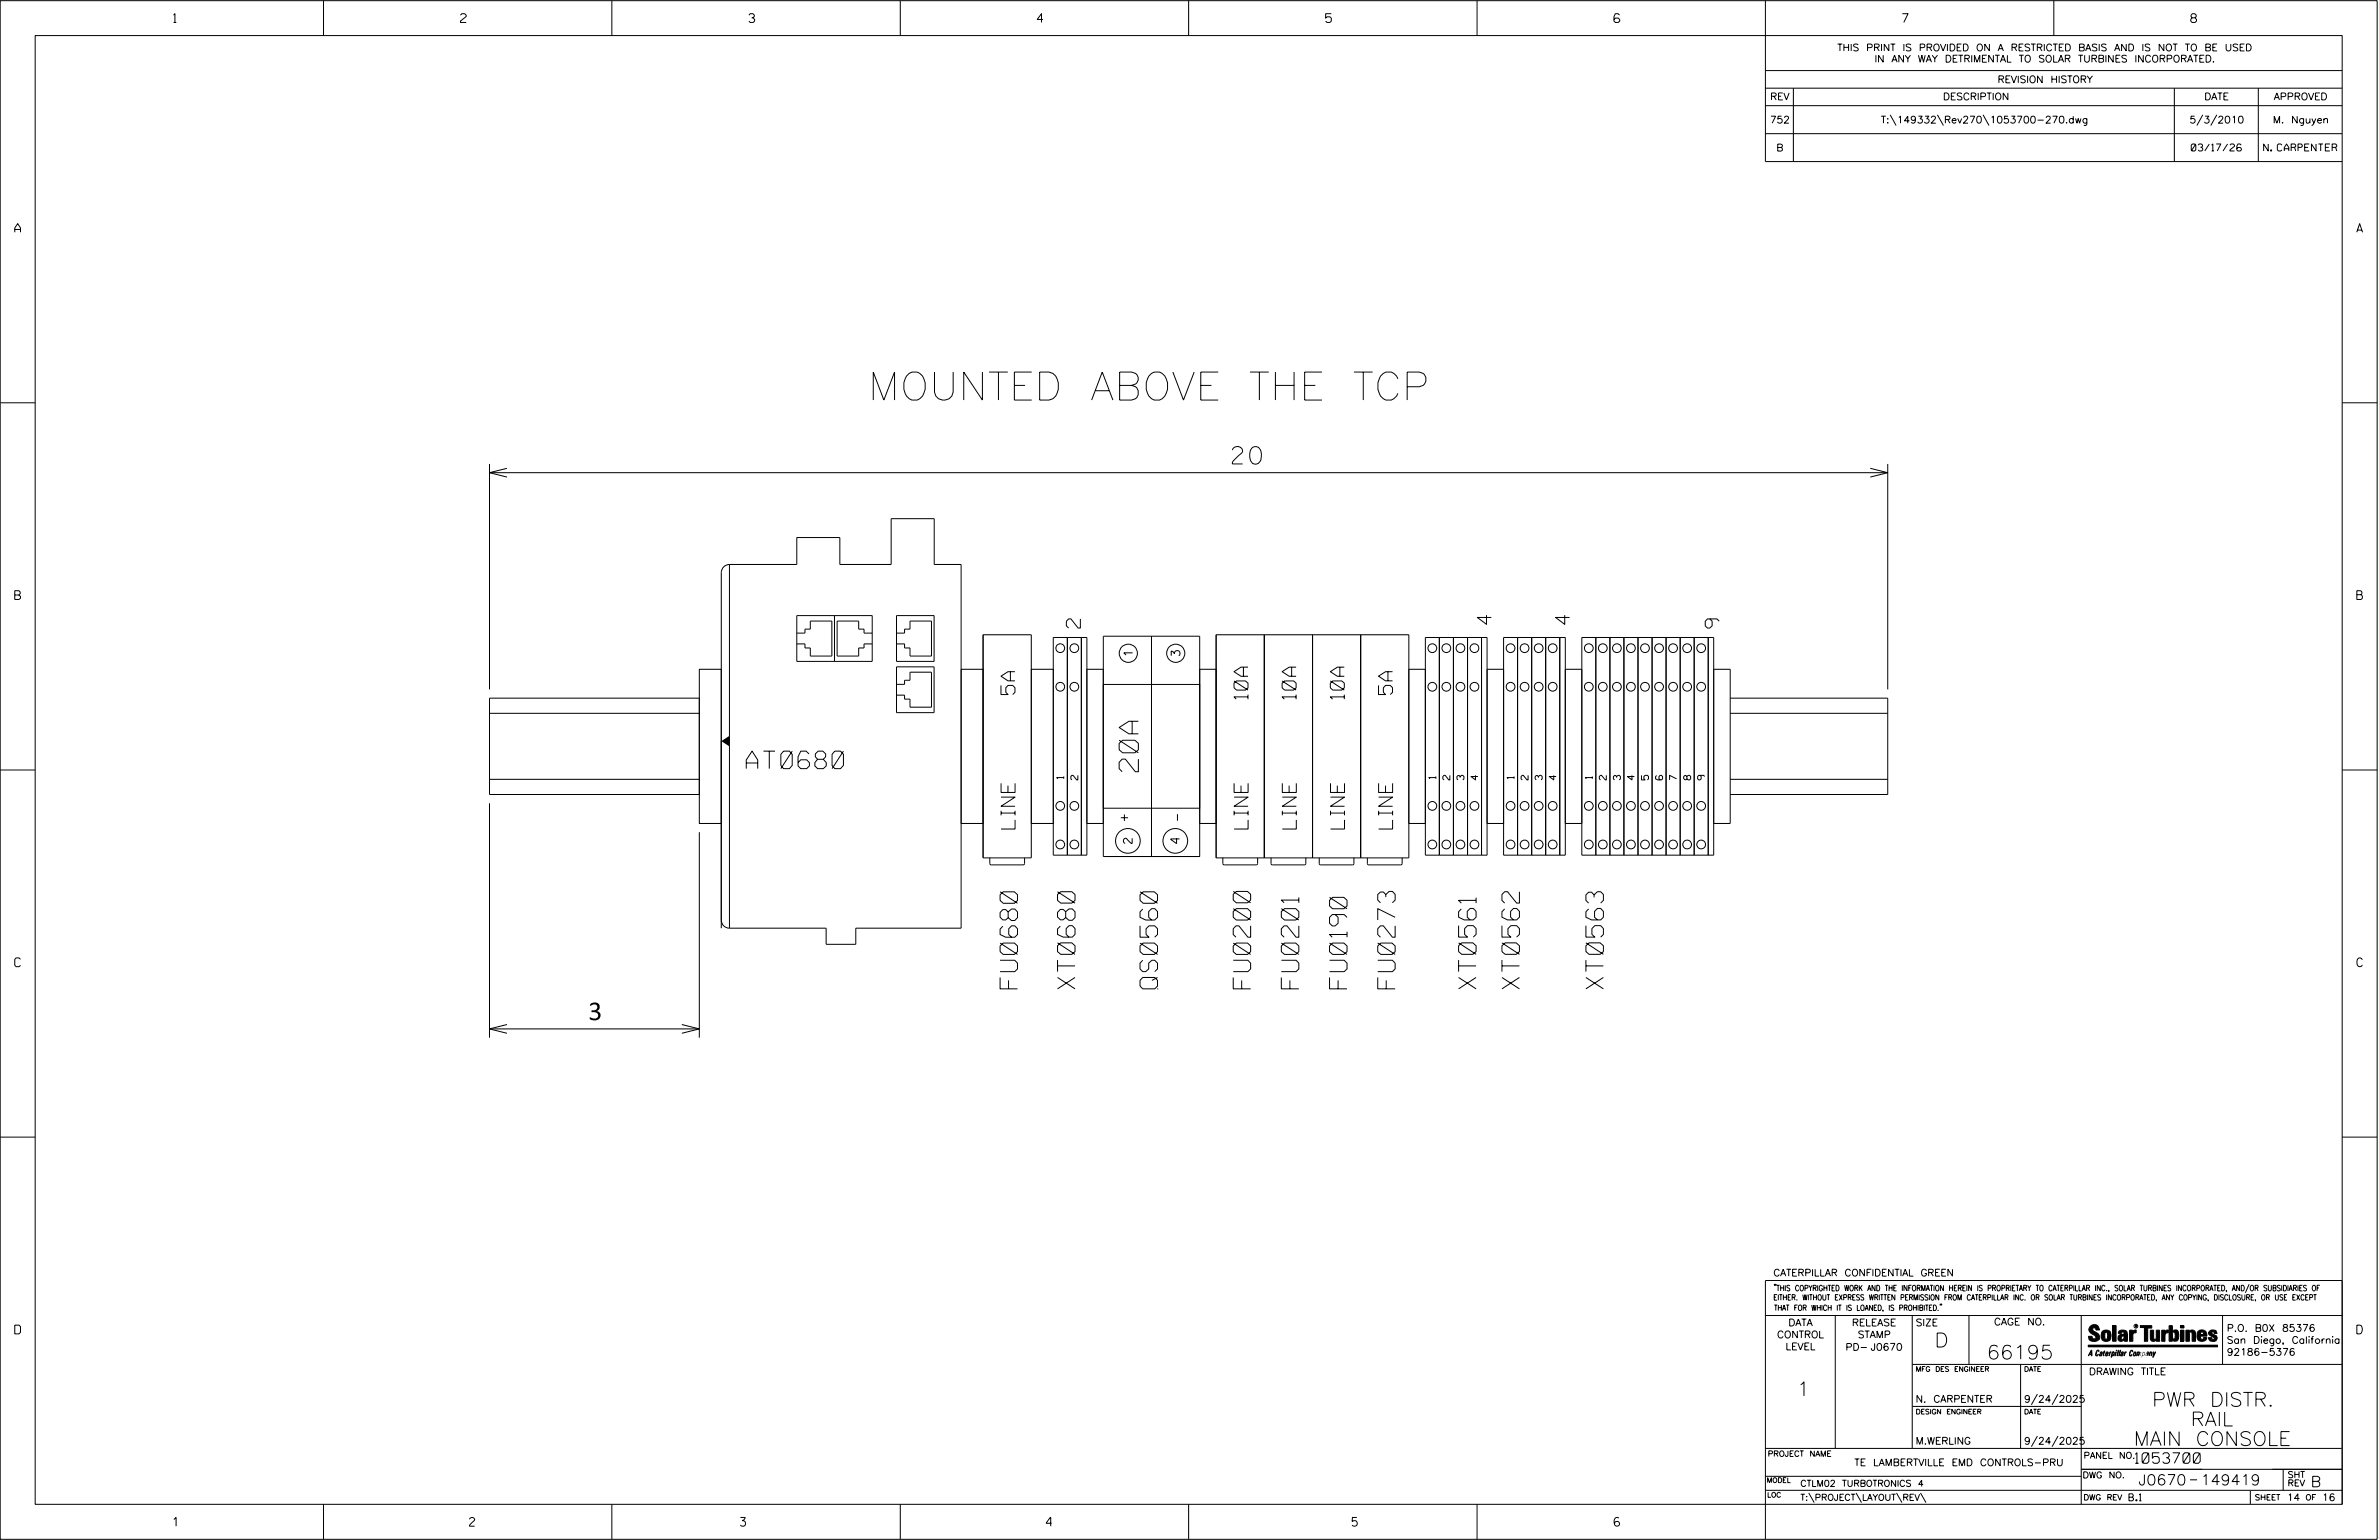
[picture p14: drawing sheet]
<svg xmlns="http://www.w3.org/2000/svg" width="864mm" height="559mm" viewBox="0 0 864 559" stroke-linecap="round" stroke-linejoin="round" font-family="sans-serif">
<defs><g id="words">
<text font-size="10.2" x="315.1" y="145.2">MOUNTED ABOVE THE TCP</text>
<text font-size="7" x="413.2" y="280" transform="rotate(-90 413.2 280)">20A</text>
<g font-size="6.3">
<text x="447.4" y="168.4">20</text>
<text x="270.9" y="278.9">AT0680</text>
<text x="369.4" y="358.8" transform="rotate(-90 369.4 358.8)">FU0680</text>
<text x="390.2" y="358.8" transform="rotate(-90 390.2 358.8)">XT0680</text>
<text x="420.2" y="358.8" transform="rotate(-90 420.2 358.8)">QS0560</text>
<text x="454" y="358.8" transform="rotate(-90 454 358.8)">FU0200</text>
<text x="471.5" y="358.8" transform="rotate(-90 471.5 358.8)">FU0201</text>
<text x="489" y="358.8" transform="rotate(-90 489 358.8)">FU0190</text>
<text x="506.5" y="358.8" transform="rotate(-90 506.5 358.8)">FU0273</text>
<text x="535.8" y="358.8" transform="rotate(-90 535.8 358.8)">XT0561</text>
<text x="551.6" y="358.8" transform="rotate(-90 551.6 358.8)">XT0562</text>
<text x="582" y="358.8" transform="rotate(-90 582 358.8)">XT0563</text>
<text x="213.6" y="370.2">3</text>
</g>
<g font-size="5.1">
<text x="392.2" y="227.9" transform="rotate(-90 392.2 227.9)">2</text>
<text x="541.4" y="226.5" transform="rotate(-90 541.4 226.5)">4</text>
<text x="569.8" y="226.5" transform="rotate(-90 569.8 226.5)">4</text>
<text x="624.1" y="227.9" transform="rotate(-90 624.1 227.9)">9</text>
<text x="368.4" y="252" transform="rotate(-90 368.4 252)">5A</text>
<text x="453" y="253.7" transform="rotate(-90 453 253.7)">10A</text>
<text x="470.5" y="253.7" transform="rotate(-90 470.5 253.7)">10A</text>
<text x="488" y="253.7" transform="rotate(-90 488 253.7)">10A</text>
<text x="505.5" y="252" transform="rotate(-90 505.5 252)">5A</text>
<text x="368.5" y="300.8" transform="rotate(-90 368.5 300.8)">LINE</text>
<text x="453.1" y="300.8" transform="rotate(-90 453.1 300.8)">LINE</text>
<text x="470.6" y="300.8" transform="rotate(-90 470.6 300.8)">LINE</text>
<text x="488.1" y="300.8" transform="rotate(-90 488.1 300.8)">LINE</text>
<text x="505.5" y="300.8" transform="rotate(-90 505.5 300.8)">LINE</text>
<text x="702.3" y="488.8">D</text>
<text x="721.2" y="493.2">66195</text>
<text x="652.2" y="506.5">1</text>
<text x="781.2" y="510.3">PWR DISTR.</text>
<text x="795.3" y="517.4">RAIL</text>
<text x="774.6" y="524.5">MAIN CONSOLE</text>
</g>
<g font-size="3.8">
<text x="775.1" y="531">1053700</text>
<text x="776.3" y="538.9">J0670</text>
<text x="798.8" y="538.9">149419</text>
<text x="838.8" y="539.5">B</text>
</g>
<g font-size="3.2">
<text x="63" y="8.2">1</text>
<text x="167.2" y="8.2">2</text>
<text x="271.8" y="8.2">3</text>
<text x="376.5" y="8.2">4</text>
<text x="481.2" y="8.2">5</text>
<text x="690.6" y="8.2">7</text>
<text x="795.3" y="8.2">8</text>
<text x="5.4" y="84.3">A</text>
<text x="855.5" y="84.3">A</text>
<text x="5.4" y="217.5">B</text>
<text x="855.6" y="217.5">B</text>
<text x="411.1" y="237.9" transform="rotate(-90 411.1 237.9)">1</text>
<text x="428.3" y="237.9" transform="rotate(-90 428.3 237.9)">3</text>
<text x="411" y="306" transform="rotate(-90 411 306)">2</text>
<text x="428.2" y="306" transform="rotate(-90 428.2 306)">4</text>
<text x="5.4" y="350.8">C</text>
<text x="855.6" y="350.8">C</text>
<text x="5.4" y="484">D</text>
<text x="855.6" y="484">D</text>
<text x="62.8" y="553.8">1</text>
<text x="170.4" y="553.8">2</text>
<text x="268.8" y="553.8">3</text>
<text x="379.8" y="553.8">4</text>
<text x="490.8" y="553.8">5</text>
<text x="585.9" y="553.8">6</text>
</g>
<g font-size="2.5">
<text x="666.9" y="18.5">THIS PRINT IS PROVIDED ON A RESTRICTED BASIS AND IS NOT TO BE USED</text>
<text x="680.5" y="22.6">IN ANY WAY DETRIMENTAL TO SOLAR TURBINES INCORPORATED.</text>
<text x="725.1" y="30">REVISION HISTORY</text>
<text x="642.6" y="36.3">REV</text>
<text x="705.3" y="36.3">DESCRIPTION</text>
<text x="800.2" y="36.3">DATE</text>
<text x="825.4" y="36.3">APPROVED</text>
<text x="642.5" y="44.7">752</text>
<text x="682.8" y="44.7">T:\149332\Rev270\1053700-270.dwg</text>
<text x="794.8" y="44.7">5/3/2010</text>
<text x="825.1" y="44.7">M. Nguyen</text>
<text x="644.8" y="54.8">B</text>
<text x="795.4" y="54.8">03/17/26</text>
<text x="821.7" y="54.8">N. CARPENTER</text>
<text x="386.2" y="282.6" transform="rotate(-90 386.2 282.6)">1</text>
<text x="391.3" y="283" transform="rotate(-90 391.3 283)">2</text>
<text x="521.2" y="282.6" transform="rotate(-90 521.2 282.6)">1</text>
<text x="526.3" y="283" transform="rotate(-90 526.3 283)">2</text>
<text x="531.4" y="283" transform="rotate(-90 531.4 283)">3</text>
<text x="536.5" y="283" transform="rotate(-90 536.5 283)">4</text>
<text x="549.6" y="282.6" transform="rotate(-90 549.6 282.6)">1</text>
<text x="554.7" y="283" transform="rotate(-90 554.7 283)">2</text>
<text x="559.8" y="283" transform="rotate(-90 559.8 283)">3</text>
<text x="564.9" y="283" transform="rotate(-90 564.9 283)">4</text>
<text x="578" y="282.6" transform="rotate(-90 578 282.6)">1</text>
<text x="583.1" y="283" transform="rotate(-90 583.1 283)">2</text>
<text x="588.2" y="283" transform="rotate(-90 588.2 283)">3</text>
<text x="593.3" y="283" transform="rotate(-90 593.3 283)">4</text>
<text x="598.4" y="283" transform="rotate(-90 598.4 283)">5</text>
<text x="603.5" y="283" transform="rotate(-90 603.5 283)">6</text>
<text x="608.6" y="283" transform="rotate(-90 608.6 283)">7</text>
<text x="613.7" y="283" transform="rotate(-90 613.7 283)">8</text>
<text x="618.8" y="283" transform="rotate(-90 618.8 283)">9</text>
<text x="643.8" y="463">CATERPILLAR CONFIDENTIAL GREEN</text>
<text x="645.1" y="485.5">CONTROL</text>
<text x="649.2" y="481.1">DATA</text>
<text x="672.3" y="481.1">RELEASE</text>
<text x="674.4" y="485.5">STAMP</text>
<text x="695.4" y="481.1">SIZE</text>
<text x="723.8" y="480.8">CAGE NO.</text>
<text x="808.4" y="483.1">P.O. B0X 85376</text>
<text x="648.2" y="489.8">LEVEL</text>
<text x="669.9" y="490">PD- J0670</text>
<text x="808.4" y="487.5">San Diego, California</text>
<text x="808.4" y="491.8">92186-5376</text>
<text x="758.3" y="498.9">DRAWING TITLE</text>
<text x="695.4" y="508.9">N. CARPENTER</text>
<text x="734.8" y="508.9">9/24/2025</text>
<text x="695.4" y="524.1">M.WERLING</text>
<text x="734.8" y="524.1">9/24/2025</text>
<text x="673.2" y="531.9">TE LAMBERTVILLE EMD CONTROLS-PRU</text>
<text x="772.8" y="544.6">B.1</text>
<text x="830.2" y="544.6">14</text>
<text x="842.9" y="544.6">16</text>
</g>
<g font-size="2.3">
<text x="756.4" y="529.2">PANEL NO.</text>
<text x="653.5" y="539.4">CTLM02 TURBOTRONICS 4</text>
<text x="756" y="536.3">DWG NO.</text>
<text x="830.4" y="539.3">REV</text>
<text x="830.4" y="536.2">SHT</text>
<text x="653.5" y="544.5">T:\PROJECT\LAYOUT\REV\</text>
</g>
<g font-size="2">
<text x="643.8" y="468.4">&quot;THIS COPYRIGHTED WORK AND THE INFORMATION HEREIN IS PROPRIETARY TO CATERPILLAR INC., SOLAR TURBINES INCORPORATED, AND/OR SUBSIDIARIES OF</text>
<text x="643.8" y="471.8">EITHER. WITHOUT EXPRESS WRITTEN PERMISSION FROM CATERPILLAR INC. OR SOLAR TURBINES INCORPORATED, ANY COPYING, DISCLOSURE, OR USE EXCEPT</text>
<text x="644" y="475.6">THAT FOR WHICH IT IS LOANED, IS PROHIBITED.&quot;</text>
<text x="641.7" y="528.5">PROJECT NAME</text>
<text x="756.3" y="544.3">DWG REV</text>
<text x="818.5" y="544.3">SHEET</text>
<text x="836.9" y="544.3">OF</text>
</g>
<g font-size="1.8">
<text x="695.4" y="497.6">MFG DES ENGINEER</text>
<text x="734.8" y="497.6">DATE</text>
<text x="695.4" y="513.1">DESIGN ENGINEER</text>
<text x="734.8" y="513.1">DATE</text>
<text x="641.3" y="538">MODEL</text>
<text x="641.5" y="543.3">LOC</text>
</g>
<text font-size=".9" x="775.1" y="481.7">R</text>
</g></defs>
<g fill="none" stroke="#000" stroke-width=".36">
<path d="M.1 .2h862.8v558.4h-862.8zM12.8 12.9h837.4v533h-837.4zM117.4 .2v12.7M222.1 .2v12.7M326.8 .2v12.7M431.5 .2v12.7M536.2 .2v12.7M587.9 5.5l-.5-.5h-1l-.5 1v1.7l.5 .4h1l.6-.4v-.6l-.6-.5h-1l-.5 .5M640.9 .2v58.4h209.3M745.6 .2v12.7M640.9 25.6h209.3M640.9 32h209.3"/>
<path d="M640.9 38.3h209.3M651 32v26.6M789.3 32v26.6M819.8 32v26.6M640.9 48.5h209.3M686.2 41.7l2.1 3.8M703.3 41.7l2.2 3.8M719.9 41.7l2.1 3.8M799.6 41.7l-2.1 3.8M804.7 41.7l-2.2 3.8M.1 146.2h12.7M850.2 146.2h12.7"/>
<path d="M177.7 168.3v81.9M177.7 171.5h507.6M184 169.9l-6.3 1.6 6.3 1.6M678.9 169.9l6.4 1.6-6.4 1.6M685.3 168.3v81.9M264.8 204.8a3 3 0 0 0-3 3v129M264.8 204.8v132M264.8 204.8h24.4v-9.7h15.7v9.7h18.6v-16.6h15.6v16.6h9.8v132h-38.2v5.9h-10.8v-5.9h-35.1M289.2 229.7h3v-1.4h1.9v-2.9h7.9v12.7h-7.9v-3h-1.9v-1.5h-3M289.2 223.4h27.4v16.6h-27.4zM302.9 223.4v16.6M316.6 229.7h-2.9v-1.4h-2v-2.9h-7.8v12.7h7.8v-3h2v-1.5h2.9"/>
<path d="M325.4 229.7h3v-1.4h1.9v-2.9h7.8v12.7h-7.8v-3h-1.9v-1.5h-3M325.4 223.4h13.7v16.6h-13.7zM356.9 230.3h17.5v81h-17.5zM382.3 231.3h12.2v79h-12.2zM387.5 231.3v79M392.5 231.3v79M400.5 230.9h35v79.9h-35zM418 230.9v79.9M441.5 230.3h69.9v81h-69.9zM459 230.3v81M476.5 230.3v81M493.9 230.3v81"/>
<path d="M517.4 231.3h22.4v79h-22.4zM522.5 231.3v79M527.6 231.3v79M532.7 231.3v79M537.8 231.3v79M545.8 231.3h22.4v79h-22.4zM550.9 231.3v79M556 231.3v79M561.1 231.3v79M566.2 231.3v79M574.2 231.3h47.9v79h-47.9zM579.3 231.3v79"/>
<path d="M584.4 231.3v79M589.5 231.3v79M594.6 231.3v79M599.7 231.3v79M604.8 231.3v79M609.9 231.3v79M615 231.3v79M620.1 231.3v79M177.7 253.3h76.2v35h-76.2zM177.7 258.8h76.2M253.9 242.9h7.9v55.9h-7.9zM325.4 248.3h3v-1.5h1.9v-2.9h7.8v12.7h-7.8v-2.9h-1.9v-1.5h-3"/>
<path d="M325.4 242h13.7v16.6h-13.7zM348.9 242.9h8v55.9h-8zM374.4 242.9h8v55.9h-8zM394.5 242.9h6M400.5 248.4h35v44.9h-35zM435.5 242.9h6M511.4 242.9h6M539.8 242.9h6M568.2 242.9h6M622.1 242.9h6v55.9h-6M628.1 253.3h57.2v35h-57.2M628.1 258.8h57.2"/>
<path d="M.1 279.4h12.7M850.2 279.4h12.7M177.7 291.5v85M177.7 282.8h76.2M394.5 298.8h6M406.9 296.7h2.6M408.2 295.5v2.4M427.4 295.4v2.4M435.5 298.8h6M511.4 298.8h6M539.8 298.8h6M568.2 298.8h6"/>
<path d="M628.1 282.8h57.2M253.9 302v74.5M359.3 311.3v2l.5 .5h11.6l.5-.5v-2M443.9 311.3v2l.5 .5h11.6l.5-.5v-2M461.4 311.3v2l.5 .5h11.6l.5-.5v-2M478.9 311.3v2l.5 .5h11.6l.5-.5v-2M496.4 311.3v2l.5 .5h11.6l.5-.5v-2M261.8 333.9a2.95 2.95 0 0 0 3 2.9M177.7 373.3h76.2M184 371.8l-6.3 1.5 6.3 1.6M247.5 371.8l6.4 1.5-6.4 1.6M.1 412.6h12.7"/>
<path d="M850.2 412.6h12.7M640.9 477.3h209.3M644.2 466.1l-.1 .4M644.7 466.1l-.2 .4M666.2 477.3v48.3M694.2 477.3v48.3M704.4 473.3l-.1 .4M704.8 473.3l-.1 .4M714.8 477.3v17.8M755.5 477.3v68.6M806.8 477.3v17.8M816.5 466l-1.4 3.1"/>
<path d="M850.2 464.6h-209.3v94M850.2 464.8v81.1M694.2 495.1h156M733.5 495.1v30.5M758.6 481.4a2.02 2.02 0 0 1 3.1-.1l.5 1.3h-1.3l-.2-.6-.4-.2-.6 .1-.1 .4 .4 .7a2.46 2.46 0 0 1 2.2 2.9 2.83 2.83 0 0 1-3.8 .3l-.3-1.3h1.3l.2 .7 .6 .3 .5-.2 .2-.5-.4-.6-1.9-1.2-.4-.9zM759.2 491.3h-.7l.7-1.2v1.9h.2l-.1-2.1-1.3 2.1 .5-.5h.7M761.3 490l.3-.2 .4 .3-.1 .3-.3-.4-.4 .3-.3 1.6h.4l.4-.5-.3 .6-.4 .1-.3-.4zM762.6 490.6l.5-.1-.1 1.4h-.9a.74 .74 0 0 1 .9-.8l-.3 .7-.5 .1 .2-.5 .6-.2v-.5l-.7 .2zM763 483.2a2.17 2.17 0 0 1 3.1 0l.3 1.4-.3 1.5a2.17 2.17 0 0 1-3.1 0l-.3-1.5zM763.6 490.5l.4-.4 .2 .6h-.3l-.3 .9 .2 .4-.3-.1zM764.1 483.7l.5-.4 .4 .3v2.2l-.4 .2-.5-.2zM764.6 491.1l.6 .2v-.7l-.4-.1-.4 .6-.1 .8h.6"/>
<path d="M764.6 491.1l-.1 .8h.4M764.6 482.6v.8M764.8 490.7l.4 .1v.3h-.6zM765 491.5l-.1 .4zM766 490.5l-.5 1.5zM766 490.8l.4-.3-.4 .4M766.9 481h1.3v5.7h-1.3zM767 490.8l.5 .1-.3 .8-.4 .2zM767.3 490.5h-.5l-.5 2M767.3 490.5a.8 .8 0 0 1 .2 1 .8 .8 0 0 1-.9 .4l-.1 .6M767.3 490.5l-.1 .2M768.1 490.5l-.4 1.5z"/>
<path d="M768.2 489.9h.3l-.1 .2h-.2zM769 489.9l-.5 2.1zM769.7 489.9l-.6 2.1zM770.1 491.4l.5-.3-.5 .8zM770.4 491.9h.1M770.6 491.1l.1-.4-.7 .2 .1-.3 .6-.1 .2 .3-.5 1.1M770.6 491.1a.74 .74 0 0 0-.8 .8h.6M771 484.8h-.7l-.3 .6 .4 .7 .5-.3 .1-2.4h-.8l-.1 .4h-1.2a1.71 1.71 0 0 1 1.8-1.3 1.71 1.71 0 0 1 1.6 1.4v2.8h-1.1l-.1-.6M771 484.2l-1.5 .1a1.41 1.41 0 0 0 0 2.4l.5 .1 1.1-.7M771.2 486.1h-.1M771.4 490.5l.1 .3 .4-.3-.9 1.5zM771.5 490.8h.1"/>
<path d="M773 482.7h1.2v.5l.5-.5 .7-.1v1h-.6l-.5 .4-.1 2.7h-1.2zM773.3 490.3l.6-.4 .4 .2-.1 .4-.3-.4a1.28 1.28 0 0 0-.5 1.8l.6-.4-.1 .4-.8 .1zM774.7 490.8l.5-.3a.88 .88 0 0 1 .2 .9 .88 .88 0 0 1-.7 .7l-.2-.2zM774.8 490.9h.5l-.3 1h-.3l-.2-.2zM775.2 490.5l-.1 .2M776.8 481h4.3v.9h-1.5v4.8h-1.3M776.8 490.6l-.8 .2v-.3l-.4 1.5 .8-1.3v1.3l.3-1.2M779.3 491.1h.4M779.6 490.5h.3l-.3 1.4M779.6 490.7h.2l-.1 .4M779.7 491.1l-.1 .4M779.7 491.1l-.4 .2"/>
<path d="M780.1 492l.4-1.5 .1 .3 .3-.3 .3 .2-.3 1.3v-1.3l-.7 1.3M780.6 482.7h1.2v2.7l.1 .4 .4 .3 .4-.7v-2.7h1.2l.1 4h-1.3v-.5l-1.1 .6-.7-.3-.3-.7zM781.6 492.5l1-2-.8 1.3-.2-1.3-.2 2M784.7 482.7h1.2v.5l.5-.5 .7-.1v1h-.5l-.6 .4-.1 2.7h-1.2zM787.4 481h1.2v2a1.4 1.4 0 0 1 2.2 .2l.1 1.4-.4 1.9-1.5 .1-.4-.5v-1l.5 .9 .5-.3v-2.1l-.5-.4-.5 .7v2.8h-1.2zM791.5 482.7h1.3v4h-1.3zM791.5 481h1.3v.9h-1.3zM793.5 482.7h1.3v.4l.7-.5 1.1 .2 .4 .6v3.3h-1.2l-.3-3.4-.7 .2v3.2h-1.3zM794.8 483.1h.1M797.7 483.2a1.92 1.92 0 0 1 2.4-.5 1.92 1.92 0 0 1 1 2.1h-2.3v.8l.6 .5 .5-.3v-.5h1.2a1.83 1.83 0 0 1-2.1 1.4 1.83 1.83 0 0 1-1.5-2.1zM798.8 484.2v.6M799.1 483.4h.6l.2 .8h-1.1z"/>
<path d="M804.6 482.9a1.84 1.84 0 0 0-2.9 .8 3.3 3.3 0 0 0 2.2 1.9l-.5 .5-.4-.3-.1-.4h-1.2l.1 .6a1.92 1.92 0 0 0 2.9 .4M804.9 483.8h-1.2l-.2-.6-.5 .1-.1 .3 .1 .3 1.8 .9M805.1 488.1h-47.1v.6h47.1M694.2 510.3h61.3M739.6 505.8l-2.2 3.9M747.1 505.8l-2.2 3.9M640.9 525.6h209.2M640.9 535.7h114.6M739.6 521.1l-2.2 3.8M747.1 521.1l-2.2 3.8M755.5 533.2h94.7M795 537h2.6"/>
<path d="M828.8 533.2v7.6M117.4 545.9v12.7M222.1 545.9v12.7M326.8 545.9v12.7M431.5 545.9v12.7M536.2 545.9v12.7M640.9 540.8h209.3M656.6 541.7l2 3.5M673.8 541.7l1.9 3.5M688.4 541.7l2 3.5M697.2 541.7l1.9 3.5M816.9 541v4.9"/>
<circle cx="384.9" cy="235.2" r="1.59"/>
<circle cx="390" cy="235.2" r="1.59"/>
<circle cx="409.6" cy="237" r="3.3"/>
<circle cx="426.8" cy="237" r="3.3"/>
<circle cx="519.9" cy="235.2" r="1.58"/>
<circle cx="525" cy="235.2" r="1.59"/>
<circle cx="530.2" cy="235.2" r="1.59"/>
<circle cx="535.2" cy="235.2" r="1.59"/>
<circle cx="548.3" cy="235.2" r="1.58"/>
<circle cx="553.4" cy="235.2" r="1.59"/>
<circle cx="558.6" cy="235.2" r="1.59"/>
<circle cx="563.6" cy="235.2" r="1.59"/>
<circle cx="576.7" cy="235.2" r="1.58"/>
<circle cx="581.8" cy="235.2" r="1.59"/>
<circle cx="587" cy="235.2" r="1.59"/>
<circle cx="592" cy="235.2" r="1.59"/>
<circle cx="597.1" cy="235.2" r="1.59"/>
<circle cx="602.2" cy="235.2" r="1.58"/>
<circle cx="607.3" cy="235.2" r="1.59"/>
<circle cx="612.5" cy="235.2" r="1.59"/>
<circle cx="617.5" cy="235.2" r="1.59"/>
<circle cx="384.9" cy="249.2" r="1.59"/>
<circle cx="390" cy="249.2" r="1.59"/>
<circle cx="519.9" cy="249.2" r="1.58"/>
<circle cx="525" cy="249.2" r="1.59"/>
<circle cx="530.2" cy="249.2" r="1.59"/>
<circle cx="535.2" cy="249.2" r="1.59"/>
<circle cx="548.3" cy="249.2" r="1.58"/>
<circle cx="553.4" cy="249.2" r="1.59"/>
<circle cx="558.6" cy="249.2" r="1.59"/>
<circle cx="563.6" cy="249.2" r="1.59"/>
<circle cx="576.7" cy="249.2" r="1.58"/>
<circle cx="581.8" cy="249.2" r="1.59"/>
<circle cx="587" cy="249.2" r="1.59"/>
<circle cx="592" cy="249.2" r="1.59"/>
<circle cx="597.1" cy="249.2" r="1.59"/>
<circle cx="602.2" cy="249.2" r="1.58"/>
<circle cx="607.3" cy="249.2" r="1.59"/>
<circle cx="612.5" cy="249.2" r="1.59"/>
<circle cx="617.5" cy="249.2" r="1.59"/>
<circle cx="384.9" cy="292.4" r="1.59"/>
<circle cx="390" cy="292.4" r="1.59"/>
<circle cx="519.9" cy="292.4" r="1.59"/>
<circle cx="525" cy="292.4" r="1.59"/>
<circle cx="530.2" cy="292.4" r="1.59"/>
<circle cx="535.2" cy="292.4" r="1.59"/>
<circle cx="548.3" cy="292.4" r="1.59"/>
<circle cx="553.4" cy="292.4" r="1.59"/>
<circle cx="558.6" cy="292.4" r="1.59"/>
<circle cx="563.6" cy="292.4" r="1.59"/>
<circle cx="576.7" cy="292.4" r="1.59"/>
<circle cx="581.8" cy="292.4" r="1.59"/>
<circle cx="587" cy="292.4" r="1.59"/>
<circle cx="592" cy="292.4" r="1.59"/>
<circle cx="597.1" cy="292.4" r="1.59"/>
<circle cx="602.3" cy="292.4" r="1.59"/>
<circle cx="607.3" cy="292.4" r="1.59"/>
<circle cx="612.5" cy="292.4" r="1.59"/>
<circle cx="617.5" cy="292.4" r="1.59"/>
<circle cx="384.9" cy="306.4" r="1.59"/>
<circle cx="390" cy="306.4" r="1.59"/>
<circle cx="409.4" cy="305.1" r="4.5"/>
<circle cx="426.6" cy="305.1" r="4.5"/>
<circle cx="519.9" cy="306.4" r="1.59"/>
<circle cx="525" cy="306.4" r="1.59"/>
<circle cx="530.2" cy="306.4" r="1.59"/>
<circle cx="535.2" cy="306.4" r="1.59"/>
<circle cx="548.3" cy="306.4" r="1.59"/>
<circle cx="553.4" cy="306.4" r="1.59"/>
<circle cx="558.6" cy="306.4" r="1.59"/>
<circle cx="563.6" cy="306.4" r="1.59"/>
<circle cx="576.7" cy="306.4" r="1.59"/>
<circle cx="581.8" cy="306.4" r="1.59"/>
<circle cx="587" cy="306.4" r="1.59"/>
<circle cx="592" cy="306.4" r="1.59"/>
<circle cx="597.1" cy="306.4" r="1.59"/>
<circle cx="602.3" cy="306.4" r="1.59"/>
<circle cx="607.3" cy="306.4" r="1.59"/>
<circle cx="612.5" cy="306.4" r="1.59"/>
<circle cx="617.5" cy="306.4" r="1.59"/>
<circle cx="775.4" cy="481.2" r=".69"/>
</g>
<g fill="#000">
<path d="M261.8 268.9l3-1.9v3.8zM768.1 490.5l-.4 1.5zM768.2 489.9h.3l-.1 .2h-.2zM769 489.9l-.5 2.1zM769.7 489.9l-.6 2.1zM791.5 481h1.3v.9h-1.3zM791.5 482.7h1.3v4h-1.3zM758 488.1h47.1v.6h-47.1z"/>
<path d="M759.2 489.9l-1.2 2.1 .5-.5h.7v.5h.2zM759.2 490.1v1.2h-.7z" fill-rule="evenodd"/>
<path d="M758.6 481.4a2.02 2.02 0 0 1 3.1-.1l.5 1.3h-1.3l-.2-.6-.4-.2-.6 .1-.1 .4 .4 .7a2.46 2.46 0 0 1 2.2 2.9 2.83 2.83 0 0 1-3.8 .3l-.3-1.3h1.3l.2 .7 .6 .3 .5-.2 .2-.5-.4-.6-1.9-1.2-.4-.9z" fill-rule="evenodd"/>
<path d="M761.3 490l.3-.2 .4 .3-.1 .3-.3-.4-.4 .3-.3 1.6h.4l.4-.5-.3 .6-.4 .1-.3-.4z" fill-rule="evenodd"/>
<path d="M762.6 490.6l.5-.1-.1 1.4h-.9a.74 .74 0 0 1 .9-.8l-.6 .3-.2 .5 .5-.1 .3-.6v-.5l-.7 .2z" fill-rule="evenodd"/>
<path d="M763.6 490.5l.4-.4 .2 .6h-.3l-.3 .9 .2 .4-.3-.1z" fill-rule="evenodd"/>
<path d="M764.8 490.5l.5 .3-.1 .5h-.6l.6-.2v-.3l-.4-.1-.3 1.2h.4l.3-.4-.6 .6-.3-.2v-.4z" fill-rule="evenodd"/>
<path d="M763 483.2a2.17 2.17 0 0 1 3.1 0l.3 1.4-.3 1.5a2.17 2.17 0 0 1-3.1 0l-.3-1.5zM764.1 483.7v2.1l.5 .2 .4-.2v-2.2l-.4-.3z" fill-rule="evenodd"/>
<path d="M766 490.5v.3l.4-.1-.4 .2-.5 1.1z" fill-rule="evenodd"/>
<path d="M766.8 490.5l-.5 2 .3-.6a.71 .71 0 0 0 .9-.5 .71 .71 0 0 0-.4-.9zM767 490.8l.5 .1-.3 .8-.4 .2z" fill-rule="evenodd"/>
<path d="M766.9 481h1.3v5.7h-1.3z" fill-rule="evenodd"/>
<path d="M770.1 490.6l.6-.1 .2 .3-.4 1.2-.5 .1-.2-.5 .3-.5h.5l-.7 .5v.3l.4-.1 .4-.9-.5-.2-.2 .2z" fill-rule="evenodd"/>
<path d="M769.4 482.8l-.5 1h1.2l.1-.4h.8v.8l-1.5 .1a1.41 1.41 0 0 0 0 2.4l.5 .1 1.1-.7 .1 .6h1.1v-2.8a1.79 1.79 0 0 0-2.4-1.2zM770.3 484.8h.7l-.1 1-.5 .3-.4-.7z" fill-rule="evenodd"/>
<path d="M771.4 490.5l.1 .3 .4-.3-.9 1.5z" fill-rule="evenodd"/>
<path d="M773 482.7h1.2v.5l.5-.5 .7-.1v1h-.6l-.5 .4-.1 2.7h-1.2z" fill-rule="evenodd"/>
<path d="M773.3 490.3l.6-.4 .4 .2-.1 .4-.3-.4a1.28 1.28 0 0 0-.5 1.8l.6-.4-.3 .5h-.6z" fill-rule="evenodd"/>
<path d="M774.7 490.8l-.2 1.1h.7a.96 .96 0 0 0 0-1.4zM774.8 490.9h.5l-.1 .6-.5 .4-.2-.2z" fill-rule="evenodd"/>
<path d="M776 490.5v.3l.4-.3 .2 .3 .7-.2-.3 1.4v-1.3l-.6 1.3v-1.3l-.8 1.3z" fill-rule="evenodd"/>
<path d="M776.8 481h4.3v.9h-1.5v4.8h-1.3v-4.8h-1.5z" fill-rule="evenodd"/>
<path d="M777.9 490.5l-.5 2 .3-.6a.71 .71 0 0 0 .9-.5 .71 .71 0 0 0-.4-.9zM778.1 490.8l.3-.1 .1 .4-.5 .8-.2-.5z" fill-rule="evenodd"/>
<path d="M779.3 490.6l.6-.1-.3 1.5-.7-.1a.67 .67 0 0 1 .8-.8l-.6 .3-.1 .5 .4-.1 .4-.9-.4-.2-.3 .2z" fill-rule="evenodd"/>
<path d="M780.5 490.5l.1 .3 .3-.3 .3 .2-.3 1.3v-1.3l-.8 1.3z" fill-rule="evenodd"/>
<path d="M780.6 482.7h1.2v2.7l.1 .4 .4 .3 .4-.7v-2.7h1.2l.1 4h-1.3v-.5l-1.1 .6-.7-.3-.3-.7z" fill-rule="evenodd"/>
<path d="M781.6 490.5l.2 1.3 .8-1.3-1.2 2z" fill-rule="evenodd"/>
<path d="M784.7 482.7h1.2v.5l.5-.5 .7-.1v1h-.5l-.6 .4-.1 2.7h-1.2z" fill-rule="evenodd"/>
<path d="M787.4 481h1.2v2a1.4 1.4 0 0 1 2.2 .2l.1 1.4-.4 1.9-1.5 .1-.4-.5v-1l.5 .9 .5-.3v-2.1l-.5-.4-.5 .7v2.8h-1.2z" fill-rule="evenodd"/>
<path d="M793.5 482.7h1.3v.4a1.29 1.29 0 0 1 2.2 .3v3.3h-1.2l-.3-3.4-.7 .2v3.2h-1.3z" fill-rule="evenodd"/>
<path d="M797.7 483.2a1.92 1.92 0 0 1 2.4-.5 1.92 1.92 0 0 1 1 2.1h-2.3v.8l.6 .5 .5-.3v-.5h1.2a1.83 1.83 0 0 1-2.1 1.4 1.83 1.83 0 0 1-1.5-2.1zM799.1 483.4l-.3 .8h1.1l-.2-.8z" fill-rule="evenodd"/>
<path d="M801.9 483.2a1.94 1.94 0 0 1 3 .1v.5h-1.2l-.2-.6-.5 .1-.1 .3 .1 .3 1.8 .9a1.2 1.2 0 0 1 .1 1.3 1.2 1.2 0 0 1-1.2 .7l-1.6-.4-.4-1h1.2l.1 .4 .4 .3 .5-.5a3.3 3.3 0 0 1-2.2-1.9z" fill-rule="evenodd"/>
<circle cx="761.4" cy="492" r=".07"/>
<circle cx="762.2" cy="485.1" r=".07"/>
<circle cx="769.3" cy="492" r=".07"/>
<circle cx="773.1" cy="486.7" r=".07"/>
<circle cx="791.5" cy="486.7" r=".07"/>
<circle cx="791.5" cy="481" r=".07"/>
<circle cx="794.8" cy="486.7" r=".07"/>
</g>
<use href="#words"/>
</svg>
